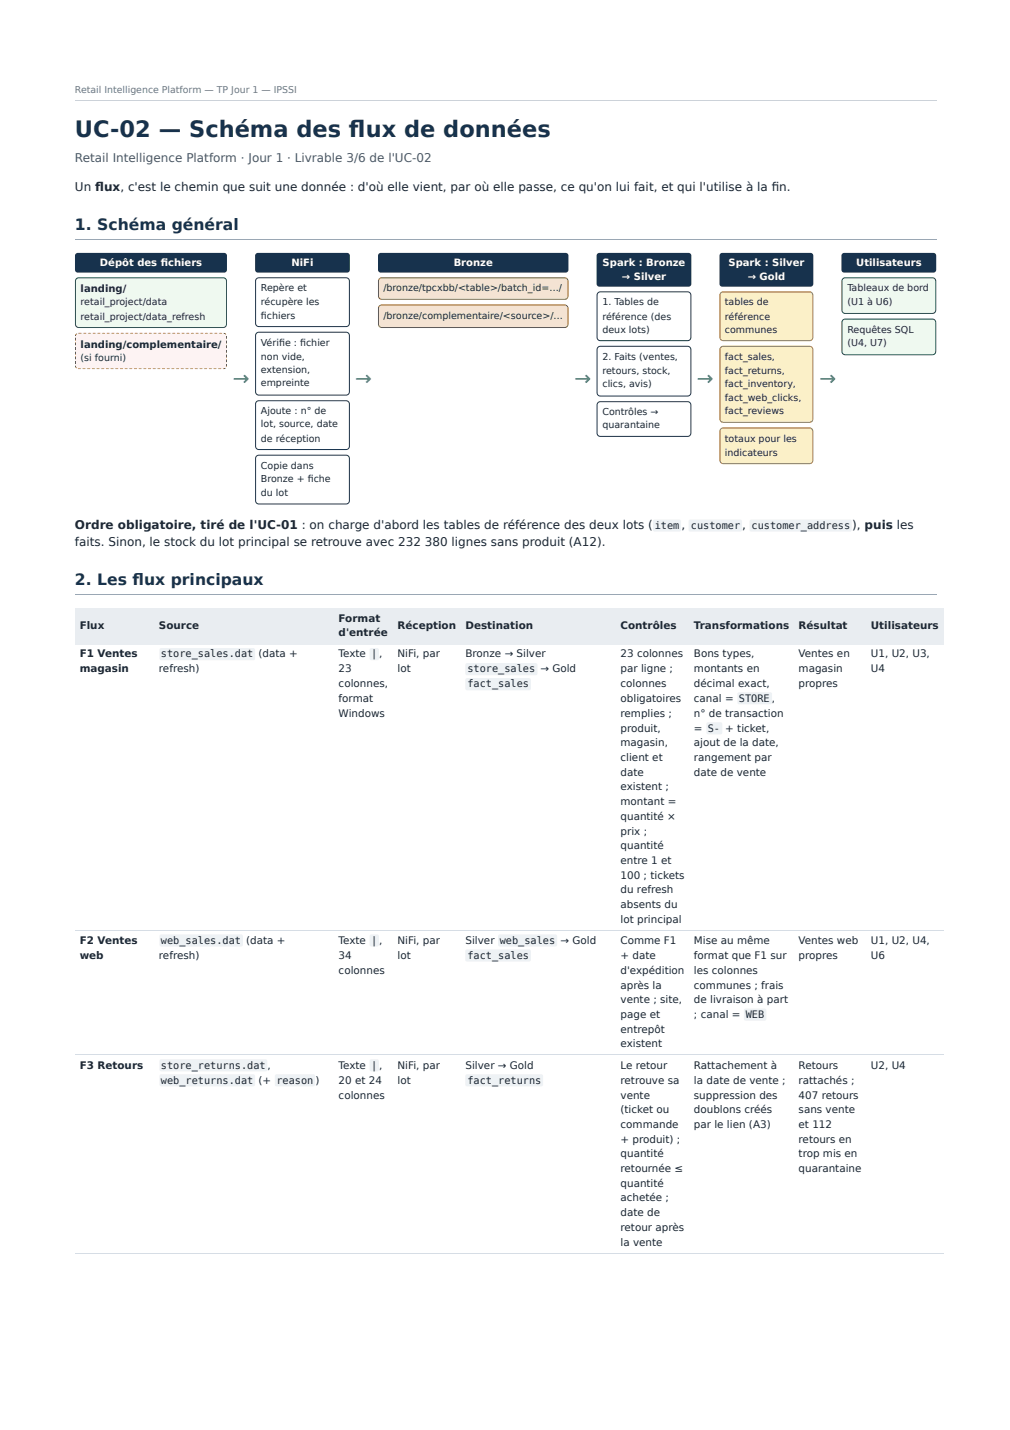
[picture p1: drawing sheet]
<svg xmlns="http://www.w3.org/2000/svg" width="210mm" height="297mm" viewBox="0 0 210 297" stroke-linecap="round" stroke-linejoin="round" font-family="sans-serif">
<defs><g id="words">
<text font-size="4.7" fill="#17324d" x="15.6" y="28.5">UC-02 — Schéma des fl ux de données</text>
<g font-size="4.2" fill="#1f8a8a">
<text x="48.4" y="80">→</text>
<text x="73.8" y="80">→</text>
<text x="119.4" y="80">→</text>
<text x="144.8" y="80">→</text>
<text x="170.3" y="80">→</text>
</g>
<g font-size="3.2" fill="#17324d">
<text x="15.6" y="47.8">1. Schéma général</text>
<text x="15.6" y="121.5">2. Les fl ux principaux</text>
</g>
<text font-size="2.5" fill="#4a5868" x="15.6" y="33.6">Retail Intelligence Platform · Jour 1 · Livrable 3/6 de l'UC-02</text>
<g font-size="2.5" fill="#1d2733">
<text x="15.6" y="39.7">Un fl ux, c'est le chemin que suit une donnée : d'où elle vient, par où elle passe, ce qu'on lui fait, et qui l'utilise à la fi n.</text>
<text x="15.6" y="109.8">Ordre obligatoire, tiré de l'UC-01 : on charge d'abord les tables de référence des deux lots (</text>
<text x="15.6" y="113.4">faits. Sinon, le stock du lot principal se retrouve avec 232</text>
<text x="88.3" y="113.4">380 lignes sans produit (A12).</text>
<text x="141.6" y="109.8">,</text>
<text x="154.2" y="109.8">,</text>
<text x="177.1" y="109.8">), puis les</text>
</g>
<g font-size="2.2" fill="#1d2733">
<text x="16.6" y="130.7">Flux</text>
<text x="33" y="130.7">Source</text>
<text x="70.4" y="129.1">Format</text>
<text x="82.6" y="130.7">Réception</text>
<text x="96.7" y="130.7">Destination</text>
<text x="129" y="130.7">Contrôles</text>
<text x="144.2" y="130.7">Transformations</text>
<text x="166" y="130.7">Résultat</text>
<text x="181" y="130.7">Utilisateurs</text>
<text x="16.6" y="136.6">F1 Ventes</text>
<text x="70.4" y="132.1">d'entrée</text>
<text x="70.4" y="136.6">Texte | ,</text>
<text x="82.6" y="136.6">NiFi, par</text>
<text x="96.7" y="136.6">Bronze → Silver</text>
<text x="129" y="136.6">23 colonnes</text>
<text x="144.2" y="136.6">Bons types,</text>
<text x="166" y="136.6">Ventes en</text>
<text x="181" y="136.6">U1, U2, U3,</text>
<text x="16.6" y="139.7">magasin</text>
<text x="33" y="139.7">refresh)</text>
<text x="70.4" y="139.7">23</text>
<text x="70.4" y="142.8">colonnes,</text>
<text x="82.6" y="139.7">lot</text>
<text x="129" y="139.7">par ligne ;</text>
<text x="129" y="142.8">colonnes</text>
<text x="144.2" y="139.7">montants en</text>
<text x="144.2" y="142.8">décimal exact,</text>
<text x="166" y="139.7">magasin</text>
<text x="166" y="142.8">propres</text>
<text x="181" y="139.7">U4</text>
<text x="70.4" y="145.7">format</text>
<text x="70.4" y="148.8">Windows</text>
<text x="129" y="145.7">obligatoires</text>
<text x="129" y="148.8">remplies ;</text>
<text x="144.2" y="145.7">canal = STORE ,</text>
<text x="144.2" y="148.8">n° de transaction</text>
<text x="129" y="152">produit,</text>
<text x="129" y="154.9">magasin,</text>
<text x="144.2" y="152">= S- + ticket,</text>
<text x="144.2" y="154.9">ajout de la date,</text>
<text x="129" y="158">client et</text>
<text x="129" y="161.1">date</text>
<text x="144.2" y="158">rangement par</text>
<text x="144.2" y="161.1">date de vente</text>
<text x="129" y="164">existent ;</text>
<text x="129" y="167.2">montant =</text>
<text x="129" y="170.3">quantité ×</text>
<text x="129" y="173.4">prix ;</text>
<text x="129" y="176.3">quantité</text>
<text x="129" y="179.4">entre 1 et</text>
<text x="129" y="182.6">100 ; tickets</text>
<text x="129" y="185.5">du refresh</text>
<text x="129" y="188.6">absents du</text>
<text x="129" y="191.7">lot principal</text>
<text x="16.6" y="196">F2 Ventes</text>
<text x="70.4" y="196">Texte | ,</text>
<text x="82.6" y="196">NiFi, par</text>
<text x="96.7" y="196">Silver web_sales → Gold</text>
<text x="129" y="196">Comme F1</text>
<text x="144.2" y="196">Mise au même</text>
<text x="166" y="196">Ventes web</text>
<text x="181" y="196">U1, U2, U4,</text>
<text x="16.6" y="199.1">web</text>
<text x="33" y="199.1">refresh)</text>
<text x="70.4" y="199.1">34</text>
<text x="70.4" y="202.3">colonnes</text>
<text x="82.6" y="199.1">lot</text>
<text x="129" y="199.1">+ date</text>
<text x="129" y="202.3">d'expédition</text>
<text x="144.2" y="199.1">format que F1 sur</text>
<text x="144.2" y="202.3">les colonnes</text>
<text x="166" y="199.1">propres</text>
<text x="181" y="199.1">U6</text>
<text x="129" y="205.4">après la</text>
<text x="129" y="208.3">vente ; site,</text>
<text x="144.2" y="205.4">communes ; frais</text>
<text x="144.2" y="208.3">de livraison à part</text>
<text x="129" y="211.4">page et</text>
<text x="129" y="214.5">entrepôt</text>
<text x="144.2" y="211.4">; canal = WEB</text>
<text x="16.6" y="221.9">F3 Retours</text>
<text x="70.4" y="221.9">Texte | ,</text>
<text x="82.6" y="221.9">NiFi, par</text>
<text x="96.7" y="221.9">Silver → Gold</text>
<text x="129" y="217.5">existent</text>
<text x="129" y="221.9">Le retour</text>
<text x="144.2" y="221.9">Rattachement à</text>
<text x="166" y="221.9">Retours</text>
<text x="181" y="221.9">U2, U4</text>
<text x="70.4" y="225.1">20 et 24</text>
<text x="82.6" y="225.1">lot</text>
<text x="129" y="225.1">retrouve sa</text>
<text x="144.2" y="225.1">la date de vente ;</text>
<text x="166" y="225.1">rattachés ;</text>
<text x="70.4" y="228.2">colonnes</text>
<text x="129" y="228.2">vente</text>
<text x="129" y="231.1">(ticket ou</text>
<text x="144.2" y="228.2">suppression des</text>
<text x="144.2" y="231.1">doublons créés</text>
<text x="166" y="228.2">407 retours</text>
<text x="166" y="231.1">sans vente</text>
<text x="129" y="234.2">commande</text>
<text x="129" y="237.3">+ produit) ;</text>
<text x="144.2" y="234.2">par le lien (A3)</text>
<text x="166" y="234.2">et 112</text>
<text x="166" y="237.3">retours en</text>
<text x="129" y="240.3">quantité</text>
<text x="129" y="243.4">retournée ≤</text>
<text x="166" y="240.3">trop mis en</text>
<text x="166" y="243.4">quarantaine</text>
<text x="129" y="246.5">quantité</text>
<text x="129" y="249.4">achetée ;</text>
<text x="129" y="252.6">date de</text>
<text x="129" y="255.7">retour après</text>
<text x="129" y="258.8">la vente</text>
</g>
<g font-size="2.1" fill="#fff">
<text x="20.8" y="55.3">Dépôt des fi chiers</text>
<text x="60.6" y="55.3">NiFi</text>
<text x="94.3" y="55.3">Bronze</text>
<text x="125.2" y="55.3">Spark : Bronze</text>
<text x="129.2" y="58.2">→ Silver</text>
<text x="151.4" y="55.3">Spark : Silver</text>
<text x="155.4" y="58.2">→ Gold</text>
<text x="177.9" y="55.3">Utilisateurs</text>
</g>
<g font-size="2.1" fill="#1d2733">
<text x="16.8" y="60.7">landing/</text>
<text x="16.8" y="72.2">landing/complementaire/</text>
<text x="136.1" y="109.8">item</text>
<text x="143.6" y="109.8">customer</text>
<text x="156.2" y="109.8">customer_address</text>
<text x="33.4" y="136.6">store_sales.dat (data +</text>
<text x="97.1" y="139.7">store_sales → Gold</text>
<text x="97.1" y="142.8">fact_sales</text>
<text x="33.4" y="196">web_sales.dat (data +</text>
<text x="97.1" y="199.1">fact_sales</text>
<text x="33.4" y="221.9">store_returns.dat ,</text>
<text x="33.4" y="225.1">web_returns.dat (+ reason )</text>
<text x="97.1" y="225.1">fact_returns</text>
</g>
<g font-size="2" fill="#1d2733">
<text x="16.8" y="63.4">retail_project/data</text>
<text x="54.2" y="60.5">Repère et</text>
<text x="54.2" y="63.2">récupère les</text>
<text x="79.7" y="60.5">/bronze/tpcxbb/&lt;table&gt;/batch_id=…/</text>
<text x="125.2" y="63.4">1. Tables de</text>
<text x="150.6" y="63.4">tables de</text>
<text x="176.1" y="60.5">Tableaux de bord</text>
<text x="176.1" y="63.2">(U1 à U6)</text>
<text x="16.8" y="66.4">retail_project/data_refresh</text>
<text x="54.2" y="66.2">fi chiers</text>
<text x="54.2" y="71.8">Vérifi e : fi chier</text>
<text x="79.7" y="66.2">/bronze/complementaire/&lt;source&gt;/…</text>
<text x="125.2" y="66.4">référence (des</text>
<text x="125.2" y="69.1">deux lots)</text>
<text x="150.6" y="66.4">référence</text>
<text x="150.6" y="69.1">communes</text>
<text x="176.1" y="69.1">Requêtes SQL</text>
<text x="176.1" y="71.8">(U4, U7)</text>
<text x="16.8" y="74.9">(si fourni)</text>
<text x="54.2" y="74.8">non vide,</text>
<text x="54.2" y="77.5">extension,</text>
<text x="125.2" y="74.8">2. Faits (ventes,</text>
<text x="125.2" y="77.7">retours, stock,</text>
<text x="150.6" y="74.8">fact_sales,</text>
<text x="150.6" y="77.7">fact_returns,</text>
<text x="54.2" y="80.2">empreinte</text>
<text x="125.2" y="80.4">clics, avis)</text>
<text x="150.6" y="80.4">fact_inventory,</text>
<text x="150.6" y="83.3">fact_web_clicks,</text>
<text x="54.2" y="86.1">Ajoute : n° de</text>
<text x="54.2" y="88.8">lot, source, date</text>
<text x="125.2" y="86.3">Contrôles →</text>
<text x="125.2" y="89">quarantaine</text>
<text x="150.6" y="86.1">fact_reviews</text>
<text x="54.2" y="91.7">de réception</text>
<text x="150.6" y="91.7">totaux pour les</text>
<text x="150.6" y="94.6">indicateurs</text>
<text x="54.2" y="97.4">Copie dans</text>
<text x="54.2" y="100.1">Bronze + fi che</text>
<text x="54.2" y="103">du lot</text>
</g>
<text font-size="1.9" fill="#6b7785" x="15.6" y="19.4">Retail Intelligence Platform — TP Jour 1 — IPSSI</text>
</g></defs>
<path d="M15.6 20.8h179" fill="none" stroke="#c9d2dc" stroke-width=".21"/>
<path d="M15.6 49.7h179M15.6 123.4h179" fill="none" stroke="#9aa7b4" stroke-width=".21"/>
<g fill="#e9edf1">
<path d="M15.6 126.2h16.6v7.6h-16.6z"/>
<path d="M32.2 126.2h37.2v7.6h-37.2z"/>
<path d="M69.4 126.2h12.3v7.6h-12.3z"/>
<path d="M81.7 126.2h14v7.6h-14z"/>
<path d="M95.7 126.2h32.4v7.6h-32.4z"/>
<path d="M128.1 126.2h15.2v7.6h-15.2z"/>
<path d="M143.3 126.2h21.6v7.6h-21.6z"/>
<path d="M164.9 126.2h15v7.6h-15z"/>
<path d="M179.9 126.2h16.2v7.6h-16.2z"/>
</g>
<path d="M15.6 193.2h180.5M15.6 219.1h180.5M15.6 260.3h180.5" fill="none" stroke="#d6dde5" stroke-width=".21"/>
<path d="M15.8 52.7l.4-.2h30.4a.58 .58 0 0 1 .6 .6v2.9a.58 .58 0 0 1-.6 .6h-30.4a.58 .58 0 0 1-.6-.6v-2.9z" fill="#17324d"/>
<path d="M15.9 57.9l.5-.2h30a.68 .68 0 0 1 .7 .7v8.9a.68 .68 0 0 1-.7 .7h-30a.68 .68 0 0 1-.7-.7v-8.9z" fill="#eff9f0"/>
<path d="M15.9 57.9l.5-.2h30a.68 .68 0 0 1 .7 .7v8.9a.68 .68 0 0 1-.7 .7h-30a.68 .68 0 0 1-.7-.7v-8.9z" fill="none" stroke="#1c6b2a" stroke-width=".21"/>
<path d="M15.6 69.1h31.6v7.6h-31.6z" fill="#fdf3f3"/>
<g fill="#9a2020">
<path d="M17.3 69h.6v.3h-.6zM18.3 69h.6v.3h-.6zM19.3 69h.6v.3h-.6zM20.3 69h.5v.3h-.5zM21.2 69h.6v.3h-.6zM22.2 69h.6v.3h-.6zM23.2 69h.6v.3h-.6zM24.1 69h.6v.3h-.6zM25.1 69h.6v.3h-.6zM26.1 69h.6v.3h-.6zM27.1 69h.5v.3h-.5zM28 69h.6v.3h-.6zM29 69h.6v.3h-.6zM30 69h.6v.3h-.6zM30.9 69h.6v.3h-.6zM31.9 69h.6v.3h-.6zM32.9 69h.6v.3h-.6zM33.9 69h.5v.3h-.5zM34.8 69h.6v.3h-.6zM35.8 69h.6v.3h-.6zM36.8 69h.6v.3h-.6zM37.8 69h.5v.3h-.5zM38.7 69h.6v.3h-.6zM39.7 69h.6v.3h-.6zM40.7 69h.6v.3h-.6zM41.6 69h.6v.3h-.6zM42.6 69h.6v.3h-.6zM43.6 69h.6v.3h-.6zM44.6 69h.5v.3h-.5zM45.5 69h.6v.3h-.6zM46.5 69l.5 .1 .2 .2-.4 .2-.3-.2zM46.9 69.6h.3zM47 69.6h.2zM47 69.6h.2zM47 69.6h.2zM47 69.6h.2zM47 69.6h.2zM46.9 69.6h.3zM46.3 69.6h.7zM45.4 69.6h.5zM44.4 69.6h.6zM43.4 69.6h.6zM42.4 69.6h.6zM41.5 69.6h.6zM40.5 69.6h.6zM39.5 69.6h.6zM38.6 69.6h.5zM37.6 69.6h.6zM36.6 69.6h.6zM35.6 69.6h.6zM34.7 69.6h.6zM33.7 69.6h.6zM32.7 69.6h.6zM31.8 69.6h.5zM30.8 69.6h.6zM29.8 69.6h.6zM28.8 69.6h.6zM27.9 69.6h.5zM26.9 69.6h.6zM25.9 69.6h.6zM24.9 69.6h.6zM24 69.6h.6zM23 69.6h.6zM22 69.6h.6zM21.1 69.6h.5zM20.1 69.6h.6zM19.1 69.6h.6zM18.1 69.6h.6zM17.2 69.6h.6zM16.2 69.6h.6zM15.5 69.6h.5zM15.5 69.6h.3zM15.5 69.6h.3zM15.5 69.6h.3zM15.5 69.6h.3zM15.5 69.6h.3zM15.5 69.6h.3zM15.6 69.3l.2-.2 .2 .3-.2 .2h-.3zM16.2 69h.7v.3h-.6z"/>
<path d="M17.3 76.2h.6zM18.3 76.2h.6zM19.3 76.2h.6zM20.3 76.2h.5zM21.2 76.2h.6zM22.2 76.2h.6zM23.2 76.2h.6zM24.1 76.2h.6zM25.1 76.2h.6zM26.1 76.2h.6zM27.1 76.2h.5zM28 76.2h.6zM29 76.2h.6zM30 76.2h.6zM30.9 76.2h.6zM31.9 76.2h.6zM32.9 76.2h.6zM33.9 76.2h.5zM34.8 76.2h.6zM35.8 76.2h.6zM36.8 76.2h.6zM37.8 76.2h.5zM38.7 76.2h.6zM39.7 76.2h.6zM40.7 76.2h.6zM41.6 76.2h.6zM42.6 76.2h.6zM43.6 76.2h.6zM44.6 76.2h.5zM45.5 76.2h.6zM46.5 76.2h.7zM46.9 76.2h.3zM47 76.2h.2zM47 76.2h.2zM47 76.2h.2zM47 76.2h.2zM47 76.2h.2zM46.9 76.2l.3 .1zM46.3 76.5l.4-.1 .3 .3-.7 .1zM45.4 76.5h.5v.3h-.5zM44.4 76.5h.6v.3h-.6zM43.4 76.5h.6v.3h-.6zM42.4 76.5h.6v.3h-.6zM41.5 76.5h.6v.3h-.6zM40.5 76.5h.6v.3h-.6zM39.5 76.5h.6v.3h-.6zM38.6 76.5h.5v.3h-.5zM37.6 76.5h.6v.3h-.6zM36.6 76.5h.6v.3h-.6zM35.6 76.5h.6v.3h-.6zM34.7 76.5h.6v.3h-.6zM33.7 76.5h.6v.3h-.6zM32.7 76.5h.6v.3h-.6zM31.8 76.5h.5v.3h-.5zM30.8 76.5h.6v.3h-.6zM29.8 76.5h.6v.3h-.6zM28.8 76.5h.6v.3h-.6zM27.9 76.5h.5v.3h-.5zM26.9 76.5h.6v.3h-.6zM25.9 76.5h.6v.3h-.6zM24.9 76.5h.6v.3h-.6zM24 76.5h.6v.3h-.6zM23 76.5h.6v.3h-.6zM22 76.5h.6v.3h-.6zM21.1 76.5h.5v.3h-.5zM20.1 76.5h.6v.3h-.6zM19.1 76.5h.6v.3h-.6zM18.1 76.5h.6v.3h-.6zM17.2 76.5h.6v.3h-.6zM16.2 76.5h.6v.3h-.6zM15.5 76.2h.3l.2 .1-.3 .4zM15.5 76.2h.3zM15.5 76.2h.3zM15.5 76.2h.3zM15.5 76.2h.3zM15.5 76.2h.3zM15.5 76.2h.3zM15.5 76.2h.5zM16.2 76.2h.7z"/>
<path d="M46.6 69v.3zM46.6 69v.3zM46.6 69v.3zM46.6 69v.3zM46.6 69v.3zM46.6 69v.3zM46.6 69v.3zM46.6 69v.3zM46.6 69v.3zM46.6 69v.3zM46.6 69v.3zM46.6 69v.3zM46.6 69v.3zM46.6 69v.3zM46.6 69v.3zM46.6 69v.3zM46.6 69v.3zM46.6 69v.3zM46.6 69v.3zM46.6 69v.3zM46.6 69v.3zM46.6 69v.3zM46.6 69v.3zM46.6 69v.3zM46.6 69v.3zM46.6 69v.3zM46.6 69v.3zM46.6 69v.3zM46.6 69v.3zM46.6 69v.3zM46.6 69l.4 .1 .2 .2-.4 .2-.2-.1zM46.9 69.8h.3v.6h-.2zM47 70.7h.2v.6h-.2zM47 71.7h.2v.6h-.2zM47 72.7h.2v.6h-.2zM47 73.7h.2v.5h-.2zM47 74.6h.2v.6h-.2zM47 75.6h.2v.7l-.3-.2zM46.6 76.5l.1-.1 .3 .3-.4 .1zM46.6 76.5v.3zM46.6 76.5v.3zM46.6 76.5v.3zM46.6 76.5v.3zM46.6 76.5v.3zM46.6 76.5v.3zM46.6 76.5v.3zM46.6 76.5v.3zM46.6 76.5v.3zM46.6 76.5v.3zM46.6 76.5v.3zM46.6 76.5v.3zM46.6 76.5v.3zM46.6 76.5v.3zM46.6 76.5v.3zM46.6 76.5v.3zM46.6 76.5v.3zM46.6 76.5v.3zM46.6 76.5v.3zM46.6 76.5v.3zM46.6 76.5v.3zM46.6 76.5v.3zM46.6 76.5v.3zM46.6 76.5v.3zM46.6 76.5v.3zM46.6 76.5v.3zM46.6 76.5v.3zM46.6 76.5v.3zM46.6 76.5v.3zM46.6 76.5v.3zM46.6 76.5v.3zM46.6 76v.7zM46.6 75v.6zM46.6 74v.6zM46.6 73.1v.5zM46.6 72.1v.6zM46.6 71.1v.6zM46.6 70.1v.6zM46.6 69.1v.7zM46.6 69v.3z"/>
<path d="M16.1 69v.3zM16.1 69v.3zM16.1 69v.3zM16.1 69v.3zM16.1 69v.3zM16.1 69v.3zM16.1 69v.3zM16.1 69v.3zM16.1 69v.3zM16.1 69v.3zM16.1 69v.3zM16.1 69v.3zM16.1 69v.3zM16.1 69v.3zM16.1 69v.3zM16.1 69v.3zM16.1 69v.3zM16.1 69v.3zM16.1 69v.3zM16.1 69v.3zM16.1 69v.3zM16.1 69v.3zM16.1 69v.3zM16.1 69v.3zM16.1 69v.3zM16.1 69v.3zM16.1 69v.3zM16.1 69v.3zM16.1 69v.3zM16.1 69v.3zM16.1 69v.5zM16.1 69.8v.6zM16.1 70.7v.6zM16.1 71.7v.6zM16.1 72.7v.6zM16.1 73.7v.5zM16.1 74.6v.6zM16.1 75.6v.7zM16.1 76.4v.4zM16.1 76.5v.3zM16.1 76.5v.3zM16.1 76.5v.3zM16.1 76.5v.3zM16.1 76.5v.3zM16.1 76.5v.3zM16.1 76.5v.3zM16.1 76.5v.3zM16.1 76.5v.3zM16.1 76.5v.3zM16.1 76.5v.3zM16.1 76.5v.3zM16.1 76.5v.3zM16.1 76.5v.3zM16.1 76.5v.3zM16.1 76.5v.3zM16.1 76.5v.3zM16.1 76.5v.3zM16.1 76.5v.3zM16.1 76.5v.3zM16.1 76.5v.3zM16.1 76.5v.3zM16.1 76.5v.3zM16.1 76.5v.3zM16.1 76.5v.3zM16.1 76.5v.3zM16.1 76.5v.3zM16.1 76.5v.3zM16.1 76.5v.3zM16.1 76.5v.3zM16.1 76.5v.3zM15.5 76h.3l.2 .3-.3 .4-.2-.2zM15.5 75h.3v.6h-.3zM15.5 74h.3v.6h-.3zM15.5 73.1h.3v.5h-.3zM15.5 72.1h.3v.6h-.3zM15.5 71.1h.3v.6h-.3zM15.5 70.1h.3v.6h-.3zM15.6 69.3l.2-.2 .2 .3-.2 .4-.3-.1zM16.1 69v.3z"/>
</g>
<path d="M53.2 52.7l.4-.2h18.5a.58 .58 0 0 1 .6 .6v2.9a.58 .58 0 0 1-.6 .6h-18.5a.58 .58 0 0 1-.6-.6v-2.9z" fill="#17324d"/>
<path d="M53.3 57.9l.5-.2h18.1a.68 .68 0 0 1 .7 .7v8.7a.68 .68 0 0 1-.7 .7h-18.1a.68 .68 0 0 1-.7-.7v-8.7z" fill="#fff"/>
<path d="M53.3 57.9l.5-.2h18.1a.68 .68 0 0 1 .7 .7v8.7a.68 .68 0 0 1-.7 .7h-18.1a.68 .68 0 0 1-.7-.7v-8.7z" fill="none" stroke="#17324d" stroke-width=".21"/>
<path d="M53.3 69.2l.5-.2h18.1a.68 .68 0 0 1 .7 .7v11.7a.68 .68 0 0 1-.7 .7h-18.1a.68 .68 0 0 1-.7-.7v-11.7z" fill="#fff"/>
<path d="M53.3 69.2l.5-.2h18.1a.68 .68 0 0 1 .7 .7v11.7a.68 .68 0 0 1-.7 .7h-18.1a.68 .68 0 0 1-.7-.7v-11.7z" fill="none" stroke="#17324d" stroke-width=".21"/>
<path d="M53.3 83.4l.5-.2h18.1a.68 .68 0 0 1 .7 .7v8.8a.68 .68 0 0 1-.7 .7h-18.1a.68 .68 0 0 1-.7-.7v-8.8z" fill="#fff"/>
<path d="M53.3 83.4l.5-.2h18.1a.68 .68 0 0 1 .7 .7v8.8a.68 .68 0 0 1-.7 .7h-18.1a.68 .68 0 0 1-.7-.7v-8.8z" fill="none" stroke="#17324d" stroke-width=".21"/>
<path d="M53.3 94.7l.5-.2h18.1a.68 .68 0 0 1 .7 .7v8.8a.68 .68 0 0 1-.7 .7h-18.1a.68 .68 0 0 1-.7-.7v-8.8z" fill="#fff"/>
<path d="M53.3 94.7l.5-.2h18.1a.68 .68 0 0 1 .7 .7v8.8a.68 .68 0 0 1-.7 .7h-18.1a.68 .68 0 0 1-.7-.7v-8.8z" fill="none" stroke="#17324d" stroke-width=".21"/>
<path d="M78.7 52.7l.4-.2h38.4a.58 .58 0 0 1 .6 .6v2.9a.58 .58 0 0 1-.6 .6h-38.4a.58 .58 0 0 1-.5-.6v-2.9z" fill="#17324d"/>
<path d="M78.9 57.9l.4-.2h38.1a.68 .68 0 0 1 .6 .7v3.1a.68 .68 0 0 1-.6 .7h-38.1a.68 .68 0 0 1-.6-.7v-3.1z" fill="#f4e3d3"/>
<path d="M78.9 57.9l.4-.2h38.1a.68 .68 0 0 1 .6 .7v3.1a.68 .68 0 0 1-.6 .7h-38.1a.68 .68 0 0 1-.6-.7v-3.1z" fill="none" stroke="#9c5a1c" stroke-width=".21"/>
<path d="M78.9 63.5l.4-.2h38.1a.68 .68 0 0 1 .6 .7v3.3a.68 .68 0 0 1-.6 .7h-38.1a.68 .68 0 0 1-.6-.7v-3.3z" fill="#f4e3d3"/>
<path d="M78.9 63.5l.4-.2h38.1a.68 .68 0 0 1 .6 .7v3.3a.68 .68 0 0 1-.6 .7h-38.1a.68 .68 0 0 1-.6-.7v-3.3z" fill="none" stroke="#9c5a1c" stroke-width=".21"/>
<path d="M124.2 52.7l.4-.2h18.5a.58 .58 0 0 1 .6 .6v5.9a.58 .58 0 0 1-.6 .5h-18.5a.58 .58 0 0 1-.6-.5v-5.9z" fill="#17324d"/>
<path d="M124.3 60.8l.5-.2h18.1a.68 .68 0 0 1 .7 .7v8.8a.68 .68 0 0 1-.7 .7h-18.1a.68 .68 0 0 1-.7-.7v-8.8z" fill="#fff"/>
<path d="M124.3 60.8l.5-.2h18.1a.68 .68 0 0 1 .7 .7v8.8a.68 .68 0 0 1-.7 .7h-18.1a.68 .68 0 0 1-.7-.7v-8.8z" fill="none" stroke="#17324d" stroke-width=".21"/>
<path d="M124.3 72.1l.5-.2h18.1a.68 .68 0 0 1 .7 .7v9a.68 .68 0 0 1-.7 .7h-18.1a.68 .68 0 0 1-.7-.7v-9z" fill="#fff"/>
<path d="M124.3 72.1l.5-.2h18.1a.68 .68 0 0 1 .7 .7v9a.68 .68 0 0 1-.7 .7h-18.1a.68 .68 0 0 1-.7-.7v-9z" fill="none" stroke="#17324d" stroke-width=".21"/>
<path d="M124.3 83.6l.5-.2h18.1a.68 .68 0 0 1 .7 .7v5.9a.68 .68 0 0 1-.7 .6h-18.1a.68 .68 0 0 1-.7-.6v-5.9z" fill="#fff"/>
<path d="M124.3 83.6l.5-.2h18.1a.68 .68 0 0 1 .7 .7v5.9a.68 .68 0 0 1-.7 .6h-18.1a.68 .68 0 0 1-.7-.6v-5.9z" fill="none" stroke="#17324d" stroke-width=".21"/>
<path d="M149.7 52.7l.4-.2h18.3a.58 .58 0 0 1 .6 .6v5.9a.58 .58 0 0 1-.6 .5h-18.3a.58 .58 0 0 1-.6-.5v-5.9z" fill="#17324d"/>
<path d="M149.8 60.8l.5-.2h17.9a.68 .68 0 0 1 .7 .7v8.8a.68 .68 0 0 1-.7 .7h-17.9a.68 .68 0 0 1-.7-.7v-8.8z" fill="#fbf0c8"/>
<path d="M149.8 60.8l.5-.2h17.9a.68 .68 0 0 1 .7 .7v8.8a.68 .68 0 0 1-.7 .7h-17.9a.68 .68 0 0 1-.7-.7v-8.8z" fill="none" stroke="#a07d00" stroke-width=".21"/>
<path d="M149.8 72.1l.5-.2h17.9a.68 .68 0 0 1 .7 .7v14.4a.68 .68 0 0 1-.7 .7h-17.9a.68 .68 0 0 1-.7-.7v-14.4z" fill="#fbf0c8"/>
<path d="M149.8 72.1l.5-.2h17.9a.68 .68 0 0 1 .7 .7v14.4a.68 .68 0 0 1-.7 .7h-17.9a.68 .68 0 0 1-.7-.7v-14.4z" fill="none" stroke="#a07d00" stroke-width=".21"/>
<path d="M149.8 89.1l.5-.2h17.9a.68 .68 0 0 1 .7 .7v6a.68 .68 0 0 1-.7 .7h-17.9a.68 .68 0 0 1-.7-.7v-6z" fill="#fbf0c8"/>
<path d="M149.8 89.1l.5-.2h17.9a.68 .68 0 0 1 .7 .7v6a.68 .68 0 0 1-.7 .7h-17.9a.68 .68 0 0 1-.7-.7v-6z" fill="none" stroke="#a07d00" stroke-width=".21"/>
<path d="M175 52.7l.4-.2h18.6a.58 .58 0 0 1 .6 .6v2.9a.58 .58 0 0 1-.6 .6h-18.6a.58 .58 0 0 1-.5-.6v-2.9z" fill="#17324d"/>
<path d="M175.2 57.9l.4-.2h18.2a.68 .68 0 0 1 .7 .7v6a.68 .68 0 0 1-.7 .7h-18.2a.68 .68 0 0 1-.6-.7v-6z" fill="#eff9f0"/>
<path d="M175.2 57.9l.4-.2h18.2a.68 .68 0 0 1 .7 .7v6a.68 .68 0 0 1-.7 .7h-18.2a.68 .68 0 0 1-.6-.7v-6z" fill="none" stroke="#1c6b2a" stroke-width=".21"/>
<path d="M175.2 66.5l.4-.2h18.2a.68 .68 0 0 1 .7 .7v6a.68 .68 0 0 1-.7 .7h-18.2a.68 .68 0 0 1-.6-.7v-6z" fill="#eff9f0"/>
<path d="M175.2 66.5l.4-.2h18.2a.68 .68 0 0 1 .7 .7v6a.68 .68 0 0 1-.7 .7h-18.2a.68 .68 0 0 1-.6-.7v-6z" fill="none" stroke="#1c6b2a" stroke-width=".21"/>
<g fill="#eef2f5">
<path d="M135.8 108l.3-.1h5.2l.2 .4v1.9l-.4 .2h-5.2l-.2-.4z"/>
<path d="M143.2 108l.3-.1h10.4l.3 .3v1.9l-.4 .3h-10.4l-.3-.4z"/>
<path d="M155.9 108l.2-.1h20.6l.3 .3v1.9l-.4 .3h-20.5l-.3-.4z"/>
<path d="M33.2 134.7l.3-.1h19.2l.3 .3v1.9l-.4 .3h-19.2l-.3-.4z"/>
<path d="M76.9 134.7l1.5-.1 .3 .2v1.9l-.1 .4h-1.4l-.3-.1-.1-2z"/>
<path d="M96.8 137.8l.3-.1h14.3l.3 .3v1.9l-.4 .4h-14.3l-.3-.4z"/>
<path d="M96.8 141l.3-.2 12.9 .1 .3 .3v1.9l-.4 .3h-12.9l-.3-.4z"/>
<path d="M153.3 143.9l.3-.1h6.5l.3 .3v1.9l-.4 .3h-6.5l-.3-.4z"/>
<path d="M146.9 150.1l.3-.1 2.7 .1 .2 .3-.1 2-.3 .1h-2.7l-.2-.3z"/>
<path d="M33.2 194.2l.3-.1h16.7l.3 .3v1.9l-.4 .3h-16.7l-.3-.4z"/>
<path d="M76.9 194.2l1.5-.1 .3 .1v2l-.1 .3-1.4 .1-.3-.2-.1-1.9z"/>
<path d="M103.6 194.2l.3-.1h11.6l.3 .3v1.9l-.4 .3h-11.6l-.3-.4z"/>
<path d="M96.8 197.3l.3-.1h12.9l.3 .3v1.9l-.4 .3h-12.9l-.3-.4z"/>
<path d="M154.7 209.6l.3-.1h4l.3 .4-.1 1.9-.3 .2h-4.1l-.2-.4z"/>
<path d="M33.2 220.1l.3-.1h21.7l.3 .3v1.8l-.1 .3-.2 .1h-21.7l-.4-.3z"/>
<path d="M33.2 223.2l.3-.1h19.2l.3 .3v1.9l-.4 .4-19.2-.1-.3-.3z"/>
<path d="M57.2 223.2l.3-.1h7.7l.3 .3v1.9l-.4 .4-7.7-.1-.3-.3z"/>
<path d="M76.9 220.1l1.5-.1 .3 .2v1.9l-.1 .4h-1.4l-.3-.1-.1-2z"/>
<path d="M96.8 223.2l.3-.1h15.5l.3 .3v1.9l-.4 .4-15.5-.1-.3-.3z"/>
</g>
<use href="#words"/>
</svg>
